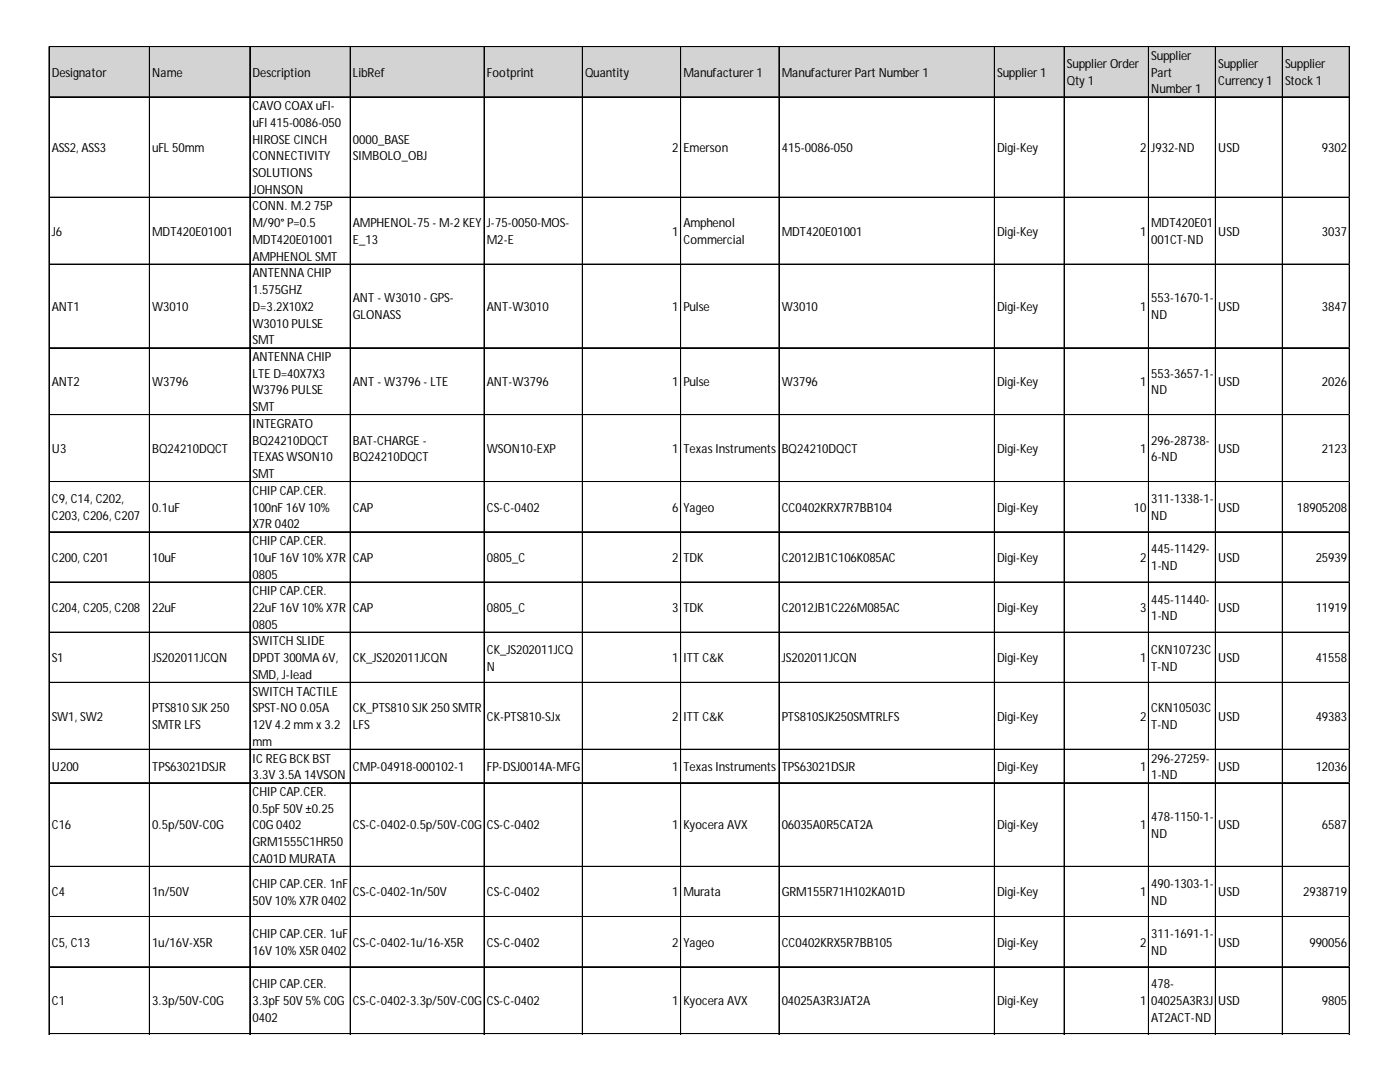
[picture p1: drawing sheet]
<svg xmlns="http://www.w3.org/2000/svg" width="279mm" height="216mm" viewBox="0 0 279 216" stroke-linecap="round" stroke-linejoin="round" font-family="sans-serif">
<defs><g id="words">
<g font-size="2.5">
<text x="229.7" y="12">Supplier</text>
<text x="10.3" y="15.3">Designator</text>
<text x="30.4" y="15.3">Name</text>
<text x="50.4" y="15.3">Description</text>
<text x="70.4" y="15.3">LibRef</text>
<text x="97.1" y="15.3">Footprint</text>
<text x="116.8" y="15.3">Quantity</text>
<text x="136.4" y="15.3">Manufacturer 1</text>
<text x="156" y="15.3">Manufacturer Part Number 1</text>
<text x="199" y="15.3">Supplier 1</text>
<text x="212.9" y="13.6">Supplier Order</text>
<text x="212.9" y="17">Qty 1</text>
<text x="229.7" y="15.3">Part</text>
<text x="243.1" y="13.6">Supplier</text>
<text x="243.1" y="17">Currency 1</text>
<text x="256.5" y="13.6">Supplier</text>
<text x="256.5" y="17">Stock 1</text>
<text x="50.4" y="22">CAVO COAX uFl-</text>
<text x="229.7" y="18.6">Number 1</text>
<text x="50.4" y="25.3">uFl 415-0086-050</text>
<text x="50.4" y="28.6">HIROSE CINCH</text>
<text x="70.4" y="28.6">0000_BASE</text>
<text x="10.3" y="30.3">ASS2, ASS3</text>
<text x="30.4" y="30.3">uFL 50mm</text>
<text x="50.4" y="32">CONNECTIVITY</text>
<text x="50.4" y="35.3">SOLUTIONS</text>
<text x="70.4" y="32">SIMBOLO_OBJ</text>
<text x="134.2" y="30.3">2</text>
<text x="136.4" y="30.3">Emerson</text>
<text x="156" y="30.3">415-0086-050</text>
<text x="199" y="30.3">Digi-Key</text>
<text x="227.5" y="30.3">2</text>
<text x="229.7" y="30.3">J932-ND</text>
<text x="243.1" y="30.3">USD</text>
<text x="263.8" y="30.3">9302</text>
<text x="50.4" y="38.7">JOHNSON</text>
<text x="50.4" y="42">CONN. M.2 75P</text>
<text x="10.3" y="47">J6</text>
<text x="30.4" y="47">MDT420E01001</text>
<text x="50.4" y="45.3">M/90° P=0.5</text>
<text x="70.4" y="45.3">AMPHENOL-75 - M-2 KEY</text>
<text x="97.1" y="45.3">J-75-0050-MOS-</text>
<text x="134.2" y="47">1</text>
<text x="136.4" y="45.3">Amphenol</text>
<text x="156" y="47">MDT420E01001</text>
<text x="199" y="47">Digi-Key</text>
<text x="227.5" y="47">1</text>
<text x="229.7" y="45.3">MDT420E01</text>
<text x="243.1" y="47">USD</text>
<text x="263.8" y="47">3037</text>
<text x="50.4" y="48.7">MDT420E01001</text>
<text x="50.4" y="52">AMPHENOL SMT</text>
<text x="70.4" y="48.7">E_13</text>
<text x="97.1" y="48.7">M2-E</text>
<text x="136.4" y="48.7">Commercial</text>
<text x="229.7" y="48.7">001CT-ND</text>
<text x="50.4" y="55.4">ANTENNA CHIP</text>
<text x="50.4" y="58.7">1.575GHZ</text>
<text x="10.3" y="62">ANT1</text>
<text x="30.4" y="62">W3010</text>
<text x="50.4" y="62">D=3.2X10X2</text>
<text x="50.4" y="65.4">W3010 PULSE</text>
<text x="70.4" y="60.4">ANT - W3010 - GPS-</text>
<text x="70.4" y="63.7">GLONASS</text>
<text x="97.1" y="62">ANT-W3010</text>
<text x="134.2" y="62">1</text>
<text x="136.4" y="62">Pulse</text>
<text x="156" y="62">W3010</text>
<text x="199" y="62">Digi-Key</text>
<text x="227.5" y="62">1</text>
<text x="229.7" y="60.4">553-1670-1-</text>
<text x="229.7" y="63.7">ND</text>
<text x="243.1" y="62">USD</text>
<text x="263.8" y="62">3847</text>
<text x="50.4" y="68.7">SMT</text>
<text x="10.3" y="77">ANT2</text>
<text x="30.4" y="77">W3796</text>
<text x="50.4" y="72">ANTENNA CHIP</text>
<text x="50.4" y="75.4">LTE D=40X7X3</text>
<text x="70.4" y="77">ANT - W3796 - LTE</text>
<text x="97.1" y="77">ANT-W3796</text>
<text x="134.2" y="77">1</text>
<text x="136.4" y="77">Pulse</text>
<text x="156" y="77">W3796</text>
<text x="199" y="77">Digi-Key</text>
<text x="227.5" y="77">1</text>
<text x="229.7" y="75.4">553-3657-1-</text>
<text x="243.1" y="77">USD</text>
<text x="263.8" y="77">2026</text>
<text x="50.4" y="78.7">W3796 PULSE</text>
<text x="50.4" y="82.1">SMT</text>
<text x="229.7" y="78.7">ND</text>
<text x="50.4" y="85.4">INTEGRATO</text>
<text x="50.4" y="88.7">BQ24210DQCT</text>
<text x="70.4" y="88.7">BAT-CHARGE -</text>
<text x="229.7" y="88.7">296-28738-</text>
<text x="10.3" y="90.4">U3</text>
<text x="30.4" y="90.4">BQ24210DQCT</text>
<text x="50.4" y="92.1">TEXAS WSON10</text>
<text x="50.4" y="95.4">SMT</text>
<text x="70.4" y="92.1">BQ24210DQCT</text>
<text x="97.1" y="90.4">WSON10-EXP</text>
<text x="134.2" y="90.4">1</text>
<text x="136.4" y="90.4">Texas Instruments</text>
<text x="156" y="90.4">BQ24210DQCT</text>
<text x="199" y="90.4">Digi-Key</text>
<text x="227.5" y="90.4">1</text>
<text x="229.7" y="92.1">6-ND</text>
<text x="243.1" y="90.4">USD</text>
<text x="263.8" y="90.4">2123</text>
<text x="10.3" y="100.4">C9, C14, C202,</text>
<text x="50.4" y="98.7">CHIP CAP.CER.</text>
<text x="229.7" y="100.4">311-1338-1-</text>
<text x="10.3" y="103.8">C203, C206, C207</text>
<text x="30.4" y="102.1">0.1uF</text>
<text x="50.4" y="102.1">100nF 16V 10%</text>
<text x="50.4" y="105.4">X7R 0402</text>
<text x="70.4" y="102.1">CAP</text>
<text x="97.1" y="102.1">CS-C-0402</text>
<text x="134.2" y="102.1">6</text>
<text x="136.4" y="102.1">Yageo</text>
<text x="156" y="102.1">CC0402KRX7R7BB104</text>
<text x="199" y="102.1">Digi-Key</text>
<text x="226.3" y="102.1">10</text>
<text x="229.7" y="103.8">ND</text>
<text x="243.1" y="102.1">USD</text>
<text x="258.8" y="102.1">18905208</text>
<text x="10.3" y="112.1">C200, C201</text>
<text x="30.4" y="112.1">10uF</text>
<text x="50.4" y="108.8">CHIP CAP.CER.</text>
<text x="50.4" y="112.1">10uF 16V 10% X7R</text>
<text x="70.4" y="112.1">CAP</text>
<text x="97.1" y="112.1">0805_C</text>
<text x="134.2" y="112.1">2</text>
<text x="136.4" y="112.1">TDK</text>
<text x="156" y="112.1">C2012JB1C106K085AC</text>
<text x="199" y="112.1">Digi-Key</text>
<text x="227.5" y="112.1">2</text>
<text x="229.7" y="110.4">445-11429-</text>
<text x="229.7" y="113.8">1-ND</text>
<text x="243.1" y="112.1">USD</text>
<text x="262.6" y="112.1">25939</text>
<text x="50.4" y="115.4">0805</text>
<text x="50.4" y="118.8">CHIP CAP.CER.</text>
<text x="10.3" y="122.1">C204, C205, C208</text>
<text x="30.4" y="122.1">22uF</text>
<text x="50.4" y="122.1">22uF 16V 10% X7R</text>
<text x="50.4" y="125.5">0805</text>
<text x="70.4" y="122.1">CAP</text>
<text x="97.1" y="122.1">0805_C</text>
<text x="134.2" y="122.1">3</text>
<text x="136.4" y="122.1">TDK</text>
<text x="156" y="122.1">C2012JB1C226M085AC</text>
<text x="199" y="122.1">Digi-Key</text>
<text x="227.5" y="122.1">3</text>
<text x="229.7" y="120.4">445-11440-</text>
<text x="229.7" y="123.8">1-ND</text>
<text x="243.1" y="122.1">USD</text>
<text x="262.6" y="122.1">11919</text>
<text x="50.4" y="128.8">SWITCH SLIDE</text>
<text x="97.1" y="130.5">CK_JS202011JCQ</text>
<text x="229.7" y="130.5">CKN10723C</text>
<text x="10.3" y="132.1">S1</text>
<text x="30.4" y="132.1">JS202011JCQN</text>
<text x="50.4" y="132.1">DPDT 300MA 6V,</text>
<text x="50.4" y="135.5">SMD, J-lead</text>
<text x="70.4" y="132.1">CK_JS202011JCQN</text>
<text x="97.1" y="133.8">N</text>
<text x="134.2" y="132.1">1</text>
<text x="136.4" y="132.1">ITT C&amp;K</text>
<text x="156" y="132.1">JS202011JCQN</text>
<text x="199" y="132.1">Digi-Key</text>
<text x="227.5" y="132.1">1</text>
<text x="229.7" y="133.8">T-ND</text>
<text x="243.1" y="132.1">USD</text>
<text x="262.6" y="132.1">41558</text>
<text x="10.3" y="143.8">SW1, SW2</text>
<text x="30.4" y="142.1">PTS810 SJK 250</text>
<text x="50.4" y="138.8">SWITCH TACTILE</text>
<text x="50.4" y="142.1">SPST-NO 0.05A</text>
<text x="70.4" y="142.1">CK_PTS810 SJK 250 SMTR</text>
<text x="97.1" y="143.8">CK-PTS810-SJx</text>
<text x="134.2" y="143.8">2</text>
<text x="136.4" y="143.8">ITT C&amp;K</text>
<text x="156" y="143.8">PTS810SJK250SMTRLFS</text>
<text x="199" y="143.8">Digi-Key</text>
<text x="227.5" y="143.8">2</text>
<text x="229.7" y="142.1">CKN10503C</text>
<text x="243.1" y="143.8">USD</text>
<text x="262.6" y="143.8">49383</text>
<text x="30.4" y="145.5">SMTR LFS</text>
<text x="50.4" y="145.5">12V 4.2 mm x 3.2</text>
<text x="50.4" y="148.8">mm</text>
<text x="70.4" y="145.5">LFS</text>
<text x="229.7" y="145.5">T-ND</text>
<text x="10.3" y="153.8">U200</text>
<text x="30.4" y="153.8">TPS63021DSJR</text>
<text x="50.4" y="152.2">IC REG BCK BST</text>
<text x="50.4" y="155.5">3.3V 3.5A 14VSON</text>
<text x="70.4" y="153.8">CMP-04918-000102-1</text>
<text x="97.1" y="153.8">FP-DSJ0014A-MFG</text>
<text x="134.2" y="153.8">1</text>
<text x="136.4" y="153.8">Texas Instruments</text>
<text x="156" y="153.8">TPS63021DSJR</text>
<text x="199" y="153.8">Digi-Key</text>
<text x="227.5" y="153.8">1</text>
<text x="229.7" y="152.2">296-27259-</text>
<text x="229.7" y="155.5">1-ND</text>
<text x="243.1" y="153.8">USD</text>
<text x="262.6" y="153.8">12036</text>
<text x="50.4" y="158.8">CHIP CAP.CER.</text>
<text x="10.3" y="165.5">C16</text>
<text x="30.4" y="165.5">0.5p/50V-C0G</text>
<text x="50.4" y="162.2">0.5pF 50V ±0.25</text>
<text x="50.4" y="165.5">C0G 0402</text>
<text x="70.4" y="165.5">CS-C-0402-0.5p/50V-C0G</text>
<text x="97.1" y="165.5">CS-C-0402</text>
<text x="134.2" y="165.5">1</text>
<text x="136.4" y="165.5">Kyocera AVX</text>
<text x="156" y="165.5">06035A0R5CAT2A</text>
<text x="199" y="165.5">Digi-Key</text>
<text x="227.5" y="165.5">1</text>
<text x="229.7" y="163.8">478-1150-1-</text>
<text x="229.7" y="167.2">ND</text>
<text x="243.1" y="165.5">USD</text>
<text x="263.8" y="165.5">6587</text>
<text x="50.4" y="168.8">GRM1555C1HR50</text>
<text x="50.4" y="172.2">CA01D MURATA</text>
<text x="10.3" y="178.9">C4</text>
<text x="30.4" y="178.9">1n/50V</text>
<text x="50.4" y="177.2">CHIP CAP.CER. 1nF</text>
<text x="70.4" y="178.9">CS-C-0402-1n/50V</text>
<text x="97.1" y="178.9">CS-C-0402</text>
<text x="134.2" y="178.9">1</text>
<text x="136.4" y="178.9">Murata</text>
<text x="156" y="178.9">GRM155R71H102KA01D</text>
<text x="199" y="178.9">Digi-Key</text>
<text x="227.5" y="178.9">1</text>
<text x="229.7" y="177.2">490-1303-1-</text>
<text x="243.1" y="178.9">USD</text>
<text x="260.1" y="178.9">2938719</text>
<text x="50.4" y="180.5">50V 10% X7R 0402</text>
<text x="229.7" y="180.5">ND</text>
<text x="10.3" y="188.9">C5, C13</text>
<text x="30.4" y="188.9">1u/16V-X5R</text>
<text x="50.4" y="187.2">CHIP CAP.CER. 1uF</text>
<text x="50.4" y="190.5">16V 10% X5R 0402</text>
<text x="70.4" y="188.9">CS-C-0402-1u/16-X5R</text>
<text x="97.1" y="188.9">CS-C-0402</text>
<text x="134.2" y="188.9">2</text>
<text x="136.4" y="188.9">Yageo</text>
<text x="156" y="188.9">CC0402KRX5R7BB105</text>
<text x="199" y="188.9">Digi-Key</text>
<text x="227.5" y="188.9">2</text>
<text x="229.7" y="187.2">311-1691-1-</text>
<text x="229.7" y="190.5">ND</text>
<text x="243.1" y="188.9">USD</text>
<text x="261.3" y="188.9">990056</text>
<text x="50.4" y="197.2">CHIP CAP.CER.</text>
<text x="229.7" y="197.2">478-</text>
<text x="10.3" y="200.6">C1</text>
<text x="30.4" y="200.6">3.3p/50V-C0G</text>
<text x="50.4" y="200.6">3.3pF 50V 5% C0G</text>
<text x="50.4" y="203.9">0402</text>
<text x="70.4" y="200.6">CS-C-0402-3.3p/50V-C0G</text>
<text x="97.1" y="200.6">CS-C-0402</text>
<text x="134.2" y="200.6">1</text>
<text x="136.4" y="200.6">Kyocera AVX</text>
<text x="156" y="200.6">04025A3R3JAT2A</text>
<text x="199" y="200.6">Digi-Key</text>
<text x="227.5" y="200.6">1</text>
<text x="229.7" y="200.6">04025A3R3J</text>
<text x="229.7" y="203.9">AT2ACT-ND</text>
<text x="243.1" y="200.6">USD</text>
<text x="263.8" y="200.6">9805</text>
</g>
</g></defs>
<path d="M9.9 9.4h259.5v10h-259.5z" fill="#d3d3d3"/>
<g fill="none" stroke="#000" stroke-width=".2">
<path d="M9.8 9.3v197.1M9.9 9.3h259.5M9.9 9.4h259.5M9.9 19.3h259.5M9.9 19.4h259.5M29.8 9.4v197M29.9 9.4v197M49.8 9.4v197M49.9 9.4v197M69.9 9.4v197M96.6 9.4v197M96.7 9.4v197"/>
<path d="M116.2 9.4v197M116.3 9.4v197M135.8 9.4v197M135.9 9.4v197M155.4 9.4v197M155.5 9.4v197M198.4 9.4v197M198.5 9.4v197M212.4 9.4v197M229.2 9.4v197M229.3 9.4v197M242.5 9.4v197"/>
<path d="M242.6 9.4v197M255.9 9.4v197M256 9.4v197M269.3 9.4v197M9.9 39.3h259.5M9.9 39.4h259.5M9.9 52.7h259.5M9.9 52.8h259.5M9.9 69.4h259.5M9.9 82.7h259.5M9.9 82.8h259.5M9.9 96.1h259.5"/>
<path d="M9.9 96.2h259.5M9.9 106.1h259.5M9.9 106.2h259.5M9.9 116.1h259.5M9.9 116.2h259.5M9.9 126.1h259.5M9.9 126.2h259.5M9.9 136.1h259.5M9.9 136.2h259.5M9.9 149.5h259.5M9.9 149.6h259.5M9.9 156.2h259.5"/>
<path d="M9.9 172.9h259.5M9.9 182.9h259.5M9.9 192.9h259.5M9.9 193h259.5M9.9 206.2h259.5M9.9 206.3h259.5"/>
</g>
<path d="M269.4 39.3h.1" fill="none" stroke="#d4d4d4" stroke-width=".2"/>
<path d="M269.4 39.3v.2z" fill="#d4d4d4"/>
<path d="M269.4 52.7h.1" fill="none" stroke="#d4d4d4" stroke-width=".2"/>
<path d="M269.4 52.7v.1z" fill="#d4d4d4"/>
<path d="M269.4 69.4h.1" fill="none" stroke="#d4d4d4" stroke-width=".2"/>
<path d="M269.4 69.4v.1z" fill="#d4d4d4"/>
<path d="M269.4 82.7h.1" fill="none" stroke="#d4d4d4" stroke-width=".2"/>
<path d="M269.4 82.7v.2z" fill="#d4d4d4"/>
<path d="M269.4 96.1h.1" fill="none" stroke="#d4d4d4" stroke-width=".2"/>
<path d="M269.4 96.1v.1z" fill="#d4d4d4"/>
<path d="M269.4 106.1h.1" fill="none" stroke="#d4d4d4" stroke-width=".2"/>
<path d="M269.4 106.1v.1z" fill="#d4d4d4"/>
<path d="M269.4 116.1h.1" fill="none" stroke="#d4d4d4" stroke-width=".2"/>
<path d="M269.4 116.1v.2z" fill="#d4d4d4"/>
<path d="M269.4 126.1h.1" fill="none" stroke="#d4d4d4" stroke-width=".2"/>
<path d="M269.4 126.1v.2z" fill="#d4d4d4"/>
<path d="M269.4 136.1h.1" fill="none" stroke="#d4d4d4" stroke-width=".2"/>
<path d="M269.4 136.1v.2z" fill="#d4d4d4"/>
<path d="M269.4 149.5h.1" fill="none" stroke="#d4d4d4" stroke-width=".2"/>
<path d="M269.4 149.5v.1z" fill="#d4d4d4"/>
<path d="M269.4 156.2h.1" fill="none" stroke="#d4d4d4" stroke-width=".2"/>
<path d="M269.4 156.2v.1z" fill="#d4d4d4"/>
<path d="M269.4 172.9h.1" fill="none" stroke="#d4d4d4" stroke-width=".2"/>
<path d="M269.4 172.9v.1z" fill="#d4d4d4"/>
<path d="M269.4 182.9h.1" fill="none" stroke="#d4d4d4" stroke-width=".2"/>
<path d="M269.4 182.9v.1z" fill="#d4d4d4"/>
<path d="M269.4 192.9h.1" fill="none" stroke="#d4d4d4" stroke-width=".2"/>
<path d="M269.4 192.9v.1z" fill="#d4d4d4"/>
<path d="M269.4 206.2h.1" fill="none" stroke="#d4d4d4" stroke-width=".2"/>
<path d="M269.4 206.2v.2z" fill="#d4d4d4"/>
<use href="#words"/>
</svg>
